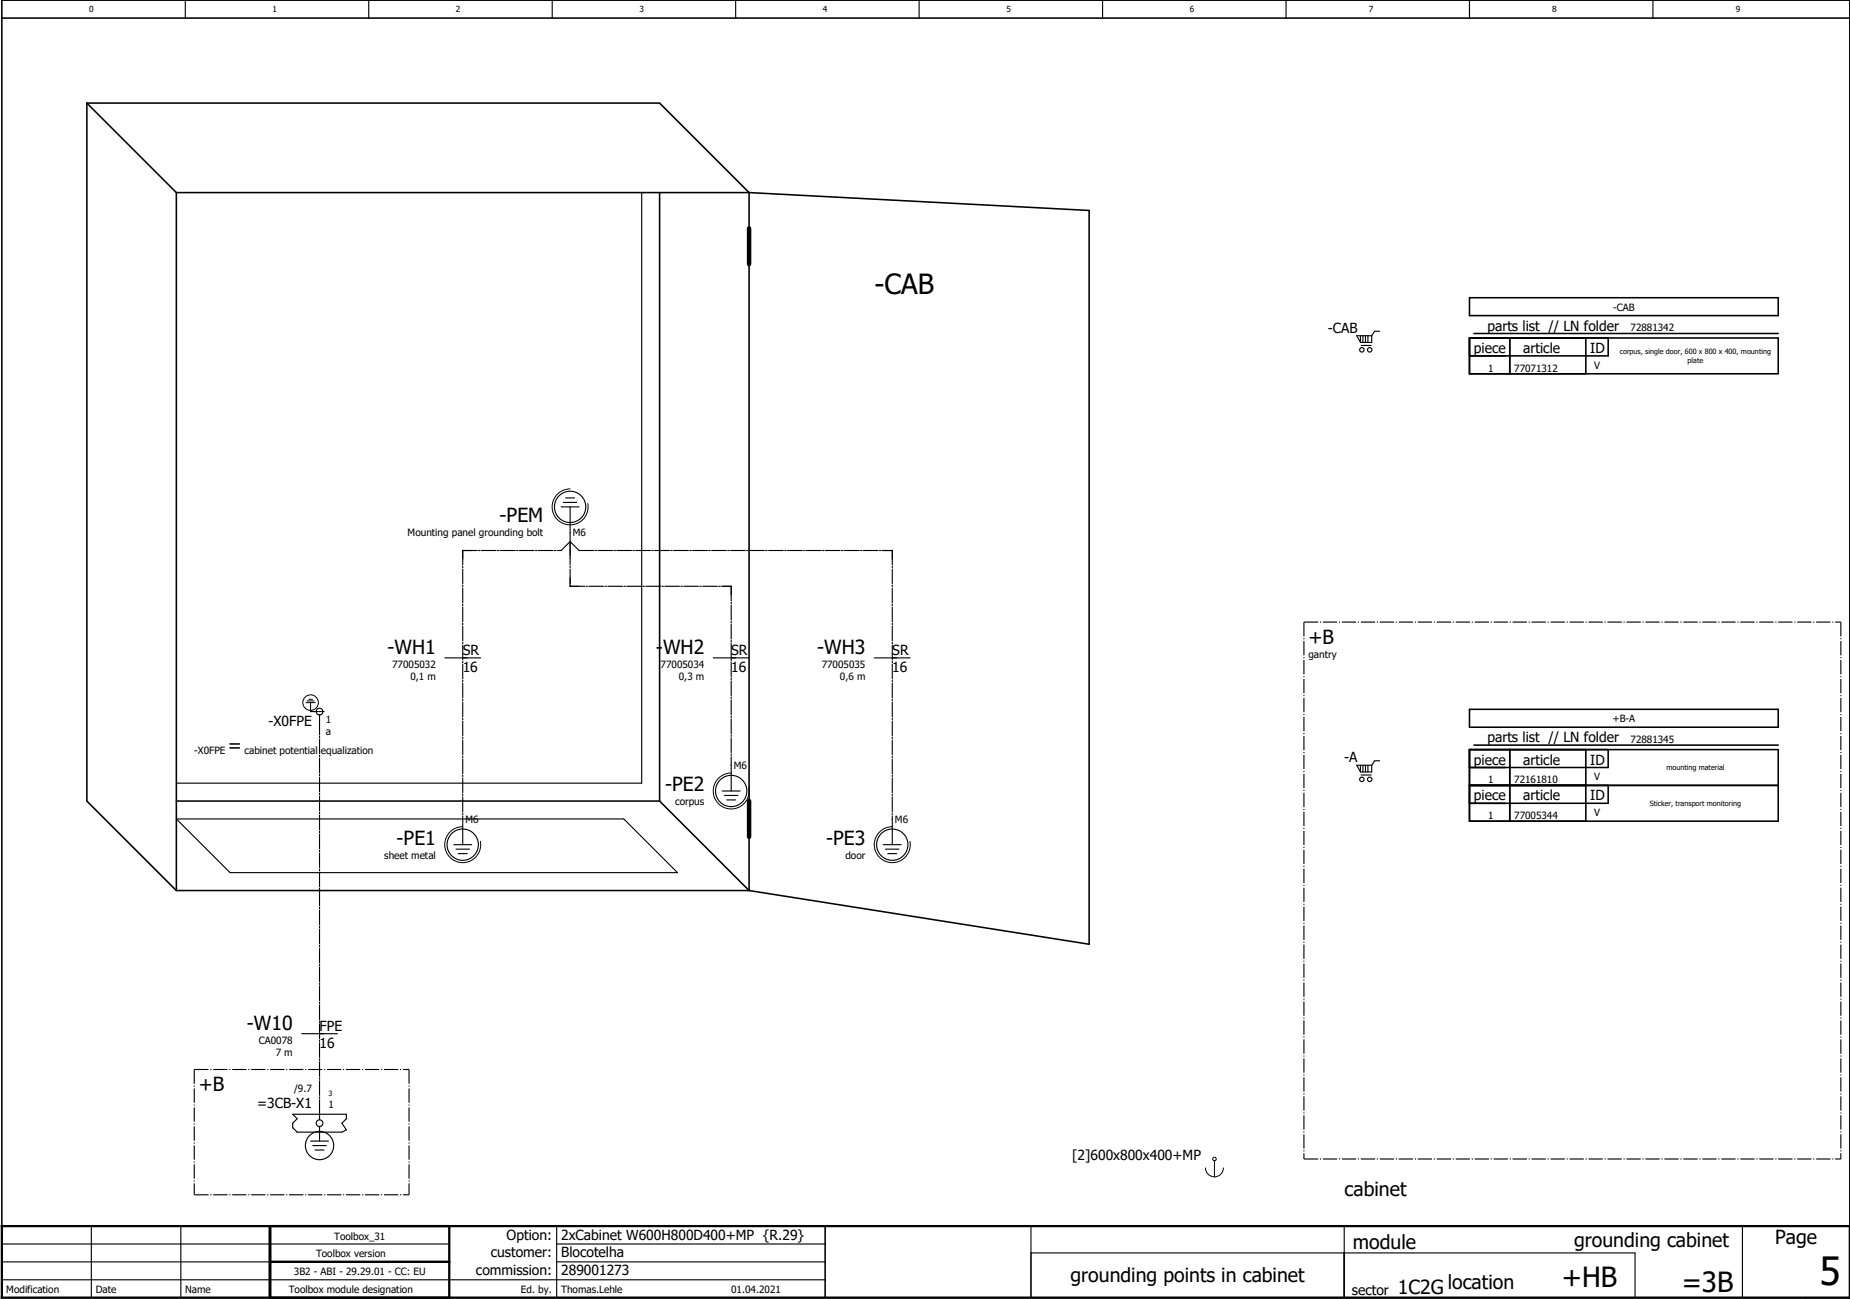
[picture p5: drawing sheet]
<svg xmlns="http://www.w3.org/2000/svg" width="413mm" height="290mm" viewBox="0 0 413 290" stroke-linecap="round" stroke-linejoin="round" font-family="sans-serif">
<defs><g id="words">
<text font-size="8.7" x="406.7" y="287.2">5</text>
<g font-size="6.2">
<text x="195.4" y="65.8">-CAB</text>
<text x="349" y="287.8">+HB</text>
<text x="375.8" y="288.8">=3B</text>
</g>
<g font-size="4.3">
<text x="111.7" y="116.8">-PEM</text>
<text x="292.4" y="143.9">+B</text>
<text x="86.6" y="146.1">-WH1</text>
<text x="146.6" y="146.1">-WH2</text>
<text x="182.6" y="146.1">-WH3</text>
<text x="50.9" y="168.1">=</text>
<text x="148.6" y="176.8">-PE2</text>
<text x="88.6" y="188.8">-PE1</text>
<text x="184.6" y="188.8">-PE3</text>
<text x="55.2" y="230.1">-W10</text>
<text x="44.4" y="243.9">+B</text>
<text x="300.5" y="267.4">cabinet</text>
<text x="302.4" y="279.1">module</text>
<text x="351.8" y="278.8">grounding cabinet</text>
<text x="396.7" y="278.1">Page</text>
<text x="239.2" y="286.6">grounding points in cabinet</text>
<text x="312.4" y="289.1">1C2G location</text>
</g>
<g font-size="3.1">
<text x="296.7" y="74.4">-CAB</text>
<text x="332.4" y="73.9">parts list // LN folder</text>
<text x="329.4" y="78.9">piece</text>
<text x="340.4" y="78.9">article</text>
<text x="355.4" y="78.9">ID</text>
<text x="103.4" y="146.4">SR</text>
<text x="163.4" y="146.4">SR</text>
<text x="199.4" y="146.4">SR</text>
<text x="103.4" y="150.2">16</text>
<text x="163.4" y="150.2">16</text>
<text x="199.4" y="150.2">16</text>
<text x="60" y="162.4">-X0FPE</text>
<text x="332.4" y="165.9">parts list // LN folder</text>
<text x="300.4" y="170.4">-A</text>
<text x="329.4" y="170.9">piece</text>
<text x="340.4" y="170.9">article</text>
<text x="355.4" y="170.9">ID</text>
<text x="329.4" y="178.9">piece</text>
<text x="340.4" y="178.9">article</text>
<text x="355.4" y="178.9">ID</text>
<text x="71.4" y="230.4">FPE</text>
<text x="71.4" y="234.2">16</text>
<text x="57.4" y="247.6">=3CB-X1</text>
<text x="239.6" y="259.3">[2]600x800x400+MP</text>
<text x="109.7" y="281">customer:</text>
<text x="113.2" y="277">Option:</text>
<text x="125.4" y="277.2">2xCabinet W600H800D400+MP {R.29}</text>
<text x="125.4" y="281">Blocotelha</text>
<text x="106.4" y="285">commission:</text>
<text x="125.4" y="285">289001273</text>
<text x="302.1" y="289.4">sector</text>
</g>
<g font-size="2.2">
<text x="360.5" y="69.4">-CAB</text>
<text x="364.4" y="74.1">72881342</text>
<text x="332.6" y="83.1">1</text>
<text x="338.4" y="83.1">77071312</text>
<text x="356.2" y="82.4">V</text>
<text x="91.1" y="119.9">Mounting panel grounding bolt</text>
<text x="128" y="119.9">M6</text>
<text x="87.6" y="149.3">77005032</text>
<text x="147.6" y="149.3">77005034</text>
<text x="183.6" y="149.3">77005035</text>
<text x="292.4" y="147">gantry</text>
<text x="91.7" y="152">0,1 m</text>
<text x="151.7" y="152">0,3 m</text>
<text x="187.7" y="152">0,6 m</text>
<text x="72.8" y="161.7">1</text>
<text x="360.4" y="161.4">+B-A</text>
<text x="72.8" y="164.3">a</text>
<text x="364.4" y="166.1">72881345</text>
<text x="43.4" y="168.6">-X0FPE</text>
<text x="54.6" y="168.6">cabinet potential equalization</text>
<text x="164" y="172">M6</text>
<text x="150.9" y="179.9">corpus</text>
<text x="332.6" y="175.1">1</text>
<text x="338.4" y="175.1">72161810</text>
<text x="356.2" y="174.4">V</text>
<text x="104" y="184">M6</text>
<text x="200" y="184">M6</text>
<text x="332.6" y="183.1">1</text>
<text x="338.4" y="183.1">77005344</text>
<text x="356.2" y="182.4">V</text>
<text x="85.9" y="191.9">sheet metal</text>
<text x="188.9" y="191.9">door</text>
<text x="57.8" y="233.3">CA0078</text>
<text x="61.6" y="236">7 m</text>
<text x="65.7" y="244">/9.7</text>
<text x="73.4" y="247.6">1</text>
<text x="70.6" y="281">Toolbox version</text>
<text x="74.7" y="277">Toolbox_31</text>
<text x="65.7" y="285">3B2 - ABI - 29.29.01 - CC: EU</text>
<text x="1.4" y="289">Modification</text>
<text x="21.4" y="289">Date</text>
<text x="41.4" y="289">Name</text>
<text x="64.5" y="289">Toolbox module designation</text>
<text x="116.4" y="289">Ed. by.</text>
<text x="125.4" y="289">Thomas.Lehle</text>
<text x="163.4" y="289">01.04.2021</text>
</g>
<g font-size="1.9">
<text x="19.9" y="2.7">0</text>
<text x="60.9" y="2.7">1</text>
<text x="101.9" y="2.7">2</text>
<text x="142.9" y="2.7">3</text>
<text x="183.9" y="2.7">4</text>
<text x="224.9" y="2.7">5</text>
<text x="265.9" y="2.7">6</text>
<text x="305.9" y="2.7">7</text>
<text x="346.9" y="2.7">8</text>
<text x="387.9" y="2.7">9</text>
</g>
<g font-size="1.6">
<text x="362" y="79.2">corpus, single door, 600 x 800 x 400, mounting</text>
<text x="377.2" y="81.2">plate</text>
<text x="372.4" y="172.2">mounting material</text>
<text x="368.7" y="180.2">Sticker, transport monitoring</text>
<text x="73.4" y="245">3</text>
</g>
</g></defs>
<g fill="none" stroke="#000" stroke-width=".25">
<path d="M41.4 0v4M82.4 0v4M123.4 0v4M164.4 0v4M205.4 0v4M246.4 0v4M287.4 0v4M328.4 0v4M369.4 0v4M143.4 43v132h-104M303.2 75h3.4v1.5h-2.5zM304 75v1.4"/>
<path d="M304.2 77.2h2.2M304.6 75v1.5M305.2 75v1.5M305.7 75v1.5M308.3 74h-1.1l-.6 1M125.4 113.3h4M125.9 112.3h3M126.4 111.3h2M127.4 113.3v5.7M71.4 159.8v1.2M99.4 147h8M159.4 147h8"/>
<path d="M195.4 147h8M161.4 176.8h4M161.9 177.8h3M162.4 178.8h2M163.4 171v5.8M303.2 171h3.4v1.5h-2.5zM304 171v1.4M304.2 173.2h2.2M304.6 171v1.5M305.2 171v1.5M305.7 171v1.5M308.3 170h-1.1l-.6 1"/>
<path d="M39.4 183h100l12 12h-100zM101.4 188.8h4M101.9 189.8h3M102.4 190.8h2M103.4 183v5.8M197.4 188.8h4M197.9 189.8h3M198.4 190.8h2M199.4 183v5.8M67.4 231h8M65.4 249h12v1l-1 1 1 1.5-1 .5h-10l-1-1v-1l1-1zM69.4 255h4"/>
<path d="M69.9 256h3M70.4 257h2M71.4 249v1.3M71.4 251.8v3.2M.4 278h100M20.4 274v16M40.4 274v16M100.4 274v16M124.4 274v16M124.4 278h60M230.4 274v16h135v-10h-135M300.4 274v16"/>
<path d="M389.4 274h24v16h-24zM.4 286h184M.4 282h100M124.4 282h60"/>
<circle cx="304.4" cy="78.2" r=".5"/>
<circle cx="306.1" cy="78.2" r=".5"/>
<circle cx="127.4" cy="113.3" r="3.5"/>
<circle cx="71.4" cy="159" r=".75"/>
<circle cx="163.4" cy="176.8" r="3.5"/>
<circle cx="304.4" cy="174.2" r=".5"/>
<circle cx="306.1" cy="174.2" r=".5"/>
<circle cx="103.4" cy="188.8" r="3.5"/>
<circle cx="199.4" cy="188.8" r="3.5"/>
<circle cx="71.4" cy="256" r="3.2"/>
<circle cx="71.4" cy="251" r=".75"/>
</g>
<g fill="none" stroke="#000" stroke-width=".35">
<path d="M.4 4h413M.4 0h413v290h-413zM19.4 23v156l20 20M19.4 23h128l20 20M19.4 23l20 20M39.4 43h128M39.4 43v156M147.4 43v136M167.4 43v156M167.4 43l76 4v164l-76-12M328.4 66.5h69v4h-69zM328.4 75.5h69v8h-69z"/>
<path d="M329.4 74.5h68M337.4 75.5v8M354.4 75.5v8M359.4 75.5v4h-31M328.4 158.5h69v4h-69zM39.4 179h108M147.4 179l20 20M328.4 167.5h69v16h-69zM328.4 175.5h69M329.4 166.5h68M337.4 167.5v16M354.4 167.5v16"/>
<path d="M359.4 167.5v4h-31M359.4 175.5v4h-31M39.4 199h128M60.2 274v16M60.4 274v16M184.4 274v16"/>
</g>
<path d="M.4 274h413v16h-413zM60.4 274v16M100.4 274v16M60.4 282h40" fill="none" stroke="#000" stroke-width=".5"/>
<path d="M127.4 119v4M103.4 123h22M103.4 123v60M127.4 131h36M127.4 123v8M129.4 123h70M163.4 131v40M199.4 123v60M71.4 161v88" fill="none" stroke="#000" stroke-width=".25" stroke-dasharray="3.2 .4 .3 .4"/>
<g fill="none" stroke="#000" stroke-width=".22">
<path d="M127.4 109.3a4 4 0 0 0-4 4.2 4 4 0 0 0 4.5 3.8 4 4 0 0 0 3.5-4.8M68.4 157h2M68.7 156.7h1.5M69 156.3h.8M69.4 158v1h3M69.4 157v.9M163.4 172.8a4 4 0 0 0-4 4.2 4 4 0 0 0 4.5 3.8 4 4 0 0 0 3.5-4.8M103.4 184.8a4 4 0 0 0-4 4.2 4 4 0 0 0 4.5 3.8 4 4 0 0 0 3.5-4.8M199.4 184.8a4 4 0 0 0-4 4.2 4 4 0 0 0 4.5 3.8 4 4 0 0 0 3.5-4.8M271.4 259.5v3.5M269.4 261a2 2 0 0 0 2 2 2 2 0 0 0 2-2"/>
<circle cx="69.4" cy="157" r="1.74"/>
<circle cx="271.4" cy="259" r=".4"/>
</g>
<path d="M167.4 51v8M167.4 179v8" fill="none" stroke="#000" stroke-width="1"/>
<g fill="none" stroke="#000" stroke-width=".25" stroke-dasharray="3.2 .4 .3 .4" stroke-linecap="butt">
<path d="M103.4 123h2M103.4 123v2M125.4 123l2-2M127.4 129v2M127.4 131h2M127.4 121v4M129.4 123l-2-2M161.4 131h2M163.4 131v2M197.4 123h2M199.4 123v2M291.4 139h120"/>
<path d="M291.4 139v120M411.4 139v120M43.4 239h48M43.4 239v28M91.4 239v28M291.4 259h120M43.4 267h48"/>
</g>
<use href="#words"/>
</svg>
